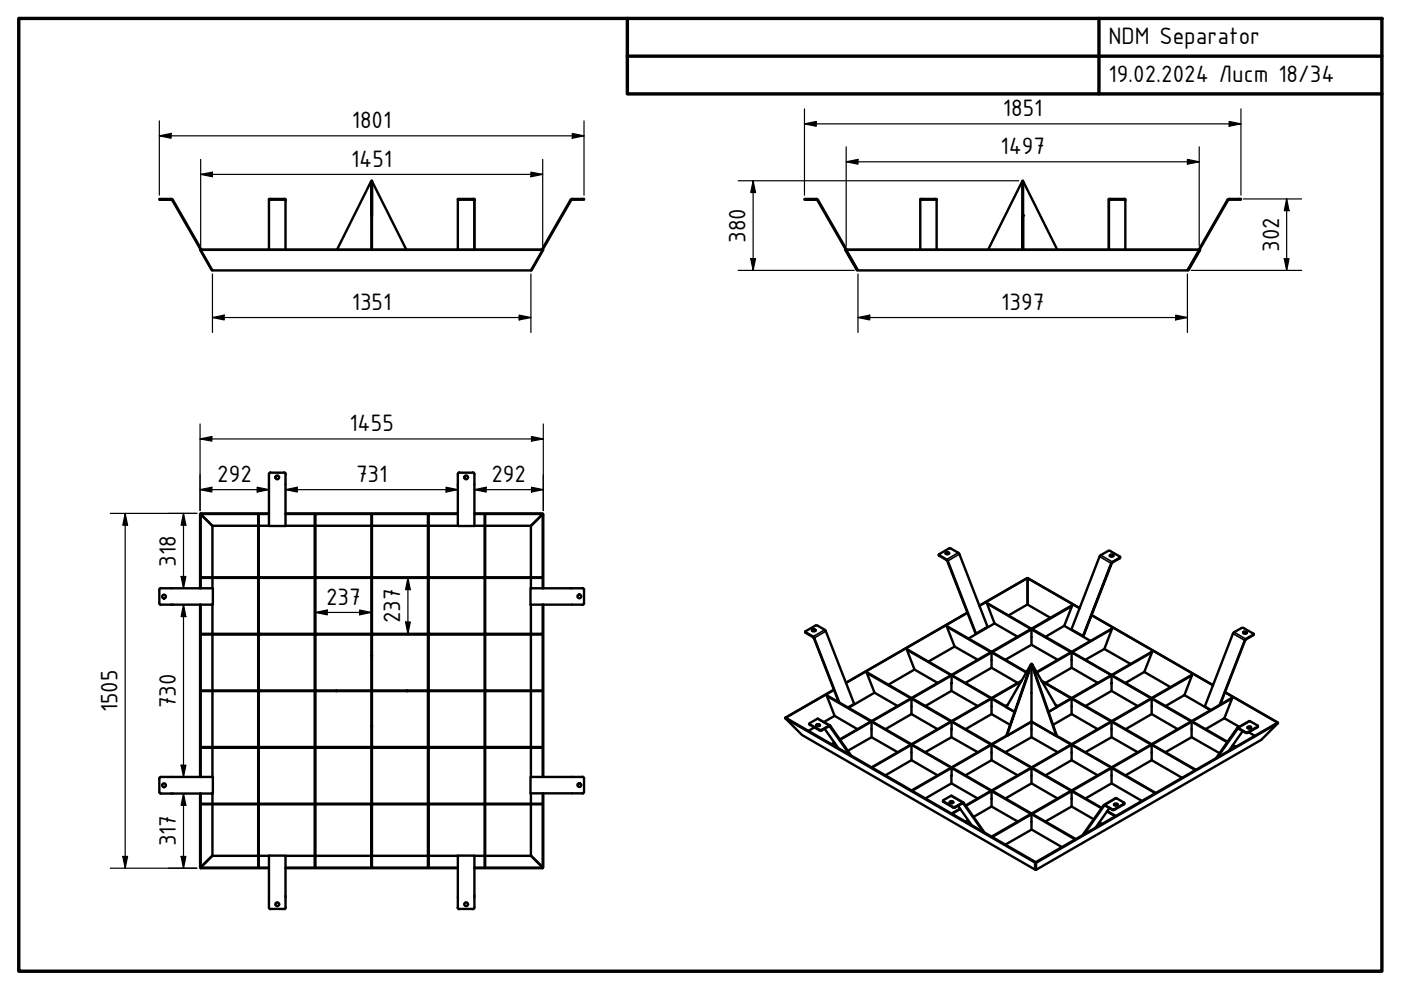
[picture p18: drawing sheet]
<svg xmlns="http://www.w3.org/2000/svg" width="297mm" height="210mm" viewBox="0 0 297 210" stroke-linecap="round" stroke-linejoin="round" font-family="sans-serif">
<defs><g id="words">
<g font-size="5.4">
<text x="235" y="9.4">NDM Separator</text>
<text x="235" y="17.4">19.02.2024 Лист 18/34</text>
<text x="74.6" y="27.2">1801</text>
<text x="212.6" y="24.7">1851</text>
<text x="74.4" y="35.4">1451</text>
<text x="212.1" y="32.7">1497</text>
<text x="158.1" y="51.5" transform="rotate(-90 158.1 51.5)">380</text>
<text x="271.2" y="53.4" transform="rotate(-90 271.2 53.4)">302</text>
<text x="74.6" y="65.7">1351</text>
<text x="212.3" y="65.7">1397</text>
<text x="74.1" y="91.5">1455</text>
<text x="46.1" y="102.2">292</text>
<text x="75.5" y="102.2">731</text>
<text x="104.2" y="102.2">292</text>
<text x="37.3" y="120.1" transform="rotate(-90 37.3 120.1)">318</text>
<text x="69.1" y="128.2">237</text>
<text x="84.9" y="132.1" transform="rotate(-90 84.9 132.1)">237</text>
<text x="24.9" y="151" transform="rotate(-90 24.9 151)">1505</text>
<text x="37.3" y="150.1" transform="rotate(-90 37.3 150.1)">730</text>
<text x="37.3" y="179.5" transform="rotate(-90 37.3 179.5)">317</text>
</g>
</g></defs>
<!-- layer: Visible (ISO) -->
<g fill="none" stroke="#000" stroke-width=".51">
<path d="M36.6 42.4l-.3-.2h-2.5v.1h2.5l.2 .2 6 10.4M36.7 42.4l6 10.5M42.5 52.9l72.6 .1-2.5 4.3h-67.6zM42.5 52.9l-.1 .1 2.6 4.3M42.5 53h72.6M57 42.2h3.5v.1h-3.5zM57 42.3v10.6M60.5 42.3v10.6M78.7 45.8v-7.3l-7.2 14.4M78.7 52.9v-14.6h.2v14.6M78.9 45.8v-7.3l7.2 14.4M97.1 42.2h3.5v.1h-3.5z"/>
<path d="M97.1 42.3v10.6M100.6 42.2v10.7v-10.6M115.1 52.9l.1 .1-2.6 4.3M121.1 42.5l-6 10.4M121.3 42.2h2.5v.1h-2.5M121.3 42.2l-.3 .2-6.1 10.5M121.3 42.3l-.2 .2M173.1 42.3l.2 .2M173.1 42.2l.3 .2 6.1 10.5M173.1 42.2h-2.5v.1h2.5M173.3 42.5l6 10.4M179.2 53l.1-.1 2.5 4.3-.1 .1z"/>
<path d="M179.4 52.9l74.9 .1-2.5 4.3h-69.9zM179.5 53.2h.1M181.8 57.2h.1M195.1 42.2h3.5v.1h-3.5zM195.1 42.3v10.6M198.6 42.3v10.6M209.5 52.9l7.3-14.6 7.4 14.6M216.7 45.7v7.2v-14.4h.2v14.4M235.1 42.2h3.5v.1h-3.5zM235.1 42.3v10.6M235.1 42.2v10.7M238.6 42.3v10.6"/>
<path d="M251.8 57.2h.1M260.2 42.4l-6 10.5M260.6 42.2l-.4 .2M260.6 42.3l-.2 .2-8.6 14.7 .2 .1 2.5-4.3-.2-.1M260.6 42.2h2.5v.1h-2.5M42.5 109h14.5M42.5 109.1v15.6M54.9 111.5h2.1M57 108.9h-14.5l2.5 2.6h9.7M57.3 100.2l-.3 .3v11h3.5v-11M57.4 100.2h2.8M60.3 100.2l.3 .3"/>
<path d="M60.5 111.5h6.2M60.5 108.9h36.6M60.5 109h36.6M66.9 111.5h11.8M78.9 111.5h11.8M90.9 111.5h6.2M97.4 100.2h2.9M97.4 100.2l-.3 .3v11h3.5v-11l-.3-.3M100.6 108.9h14.5l-2.5 2.6h-9.7M100.6 111.5h2.1M100.6 109h14.5M115.1 109.1v15.6"/>
<path d="M199.1 117.5l2.2-1.3 1.9 1 .2 .3 6 15.4-2.5 1.4-5.9-15.4-.3-.3-1.6-.9zM199.1 117.6v.2l1.7 1.1 6.1 15.4M200.5 117.4l.2-.2 .6 .2M200.5 117.2l.3-.1a.29 .29 0 0 1 .4 0 .29 .29 0 0 1 0 .4 .29 .29 0 0 1-.4 0l-.4-.2zM235.3 117.9l.2-.2 .6 .2M235.3 117.7l.3-.1a.29 .29 0 0 1 .4 0 .29 .29 0 0 1 0 .4 .29 .29 0 0 1-.4 0zM237.5 118.1l-.1 .3-1.7 1-6 15.5 5.9-15.5 1.9-1.2v-.2l-2.2-1.2h-.3l-1.7 .9-.2 .3-5.9 15.4 2.4 1.4M34.1 124.7h11v3.5h-11.2l-.1-.3v-2.9M34.1 124.7l-.3 .3M42.4 128.2v36.5M42.5 128.2v36.5M42.8 134.4h72.1v.1h-72.1z"/>
<path d="M42.8 122.4h72.1v.1h-72.1zM45 122.4v-10.9l-2.6-2.4v15.6M45 122.5v2.2M45 128.2v6.2M45 134.5v11.9M54.7 134.4v-11.9h.2v11.9M54.7 122.4v-13.3h.2v13.3M66.7 134.4v-11.9h.2v11.9M66.7 122.4v-13.3h.2v13.3M78.7 134.4v-11.9h.2v11.9M78.7 122.4v-13.3h.2v13.3M78.7 139h.2"/>
<path d="M90.7 134.4v-11.9h.2v11.9M90.7 122.4v-13.3h.2v13.3M102.7 134.4v-11.9h.2v11.9M102.7 122.4v-13.3h.2v13.3M112.6 122.4v-10.9l2.6-2.4v15.6M112.6 122.5v2.2M112.6 128.2v6.2M112.6 134.5v11.9M115.1 128.2v36.5M115.2 128.2v36.5M123.5 124.7l.3 .3M123.5 124.7h-11v3.5h11"/>
<path d="M123.8 125v2.9l-.3 .3M170.7 134l.1 .2 1.8 1.1 5.2 13.6M172.2 133.7l.2-.2 .5 .2M172.3 133.5l.2-.1a.3 .3 0 0 1 .4 0 .3 .3 0 0 1 0 .4 .3 .3 0 0 1-.4 .1l-.3-.2zM192.3 137.8l.1-.1 9.3 5.4zM192.3 137.8l1.6 4.2M200.7 132.9l9.5 5.3-.1 .1zM200.7 132.9l1.7 4.2M202.4 137.1l-5.6 3.2M202.4 137.1l4.9 2.8M209.3 127.9l9.4 5.4zM209.3 127.9l1.6 4.3"/>
<path d="M210.2 139.9v1.7M210.2 138.3l7.4 4.3M210.9 132.2l-5.6 3.2M210.9 132.2l4.9 2.8M217.8 122.6l-10.2 5.8 10.2-5.8v5.6l-4 2.3M217.9 122.6l11 6.4M218.7 135v1.7M218.7 133.4l8.4 4.9 .1-.1-8.4-4.8h-.1v1.7M218.7 136.7l-5.6 3.2M218.7 136.7l5.5 3.2M225.6 132.7l5.6 3.2M225.6 132.7l-3.9 2.3"/>
<path d="M227.2 139.9v1.7M227.2 138.3l8.4 4.9 .1-.1-8.4-4.8-.1 1.7M227.3 128.5l-1.7 4.2M228.9 128.9l-11-6.3v5.6l4.8 2.8M231.4 130.4l25.8 14.9-25.8-14.9M234.1 137.6l5.6 3.2M234.1 137.6l-4 2.3M235.8 133.4l-1.7 4.2M244.3 138.3l-1.7 4.2M263.6 134.2l.2-.2 .6 .2M263.7 134l.2-.1a.29 .29 0 0 1 .4 .1 .29 .29 0 0 1 0 .3 .29 .29 0 0 1-.4 .1l-.3-.1zM265.8 134.5l-.1 .2-1.7 1.1-5.3 13.6"/>
<path d="M42.8 158.4h72.1v.2h-72.1zM45 146.5v11.9M45 158.6v6.1M54.7 146.4v-11.9h.2v11.9M54.7 146.5v11.9M54.9 146.5v11.9M66.7 146.4v-11.9h.2v11.9M66.7 146.5v11.9M66.9 146.5v11.9M71.3 146.4v.1M78.7 146.4v.1M78.7 146.4h-35.9v.1h35.9"/>
<path d="M78.7 146.4v-11.9h.2v11.9M78.7 146.4l.2 .1zM78.7 146.5v11.9M78.7 153.9h.2M78.9 146.5v-.1v.1M78.9 146.5v11.9M78.9 146.5h7.4M78.9 146.4h36v.1h-28.6M86.3 146.4v.1M90.7 146.4v-11.9h.2v11.9M90.7 158.4v-11.9h.2v11.9M102.7 146.4v-11.9h.2v11.9"/>
<path d="M102.7 158.4v-11.9h.2v11.9M112.6 146.5v11.9M112.6 158.6v6.1M166.5 152.2h.1M166.5 152.2v.1M166.5 152.3l53 30.6M171.6 153.4l.1 .3 2.1 1.2h.4l1.7-1 4.3 6.1M172.7 154.2l-1.3 .8M173.1 153.8l.2-.2 .5 .2M173.1 153.6h.6a.32 .32 0 0 1-.1 .4 .32 .32 0 0 1-.4-.1l-.1-.1zM173.7 153.7l-.5 .2M174.8 154.5l2.9 4.1"/>
<path d="M175.3 147.5l1.7 4.3M176 153.8l-2.6-1.4-1.8 1 2.2 1.4h.4l1.8-1 4.5 6.4M176.8 146.2l-10.3 6M176.8 146.3l-10.3 5.9M176.9 157.5l-.6 .3M177 151.8l-2.3 1.3M177 157.5l-.6 .4M177 151.8l4.8 2.8M178 149l-5.4-13.7-.1-.3-1.8-1 .1-.2 2.1-1.2h.4l1.8 1.2 6 15.4-1.3 .8M178.1 156.8l49.1-28.4 .1 .1-49.2 28.4M179.4 144.8l25.7-14.9-25.7 14.9M183.8 142.7l.1-.1 9.4 5.4z"/>
<path d="M183.8 142.7l1.6 4.2M184.8 154.6v1.7M184.8 153l8.3 4.9 .2-.1-8.4-4.8-.1 1.7M184.8 152.9l-9.5-5.4 9.5 5.4M184.8 156.3l-5.1 2.9M184.8 156.3l5.5 3.2M185.4 146.9l-5.5 3.2M185.4 146.9l4.9 2.8M193.3 159.5v1.7M193.3 149.7v1.7M193.3 148.1l8.4 4.8M193.3 149.8v-1.7h.1l8.3 4.8"/>
<path d="M193.3 157.9l8.4 4.8-8.3-4.8h-.1v1.7M193.3 151.4l-5.6 3.2M193.3 151.4l5.5 3.2M193.9 142l-5.6 3.2M193.9 142l4.9 2.8M201.6 143.1v.1M201.7 156.3l-5.5 3.2M201.7 146.5l-5.5 3.2M201.7 146.5l5.6 3.2M201.7 156.3l5.6 3.2M201.8 154.6l-.1 1.7M201.8 143.2l8.4 4.8-8.4-4.8-.1 3.3"/>
<path d="M201.8 153l8.3 4.9 .1-.1-8.4-4.8-.1 1.7M210.2 159.5v1.7M210.2 149.7v1.7M210.2 149.8v-1.7h.2l3 1.7M210.2 140v-1.7h.2l7.2 4.2M210.2 157.9l8.5 4.8zM210.2 157.9v1.7M210.2 151.4l-5.5 3.2M210.2 141.6l-5.5 3.2M210.2 148.1l4.9 2.8M210.2 151.4l4 2.3M210.2 141.6l5.6 3.2"/>
<path d="M213.4 155.9l.1 .1zM213.4 155.9l5.2-15-5.1 15.1M213.4 156l-20.1 11.6M213.7 149.4l-.6 .3M216.5 144.5l-31.6 18.2M216.6 144.3l-31.8 18.4M218.6 140.9l.1 .1v6M218.6 140.8h.2zM218.6 140.8l-5.2 9.2M218.7 154.6v1.7M218.7 153l8.4 4.9 .1-.1-3.2-1.8M218.7 153v1.7"/>
<path d="M218.7 146.9v6.1M218.7 156.3l-5.6 3.2M218.7 153l-25.3 14.7M218.7 153l5.2 3M218.7 156.3l5.5 3.2M218.7 140.9l5.2 15.1M218.8 140.8l5.2 15.1M218.8 140.9l5.2 9-1.7 1 22-12.6-20.3 11.5M219.8 142.5l16-9.1-16 9.2M220.8 144.3l6.4 3.7-6.3-3.5M223.8 149.4l.4 .3M224 155.9l-.1 .1z"/>
<path d="M227.2 149.7v1.7M227.2 159.5v1.7M227.2 157.9l8.5 4.8-8.4-4.8-.1 1.7M227.2 148.1l8.5 4.8M227.2 148.1v1.7M227.2 151.4l-3.9 2.3M227.2 141.6l-5.5 3.2M227.2 148.1h.1l8.4 4.8M227.2 151.4l5.5 3.2M227.2 141.6l5.5 3.2M235.7 143.2v3.3M235.7 154.6v1.7"/>
<path d="M235.7 153l8.4 4.9 .1-.1-8.4-4.8h-.1v1.7M235.7 143.2l8.5 4.8zM235.7 146.5l-5.6 3.2M235.7 156.3l-5.6 3.2M235.7 156.3l5.5 3.2M235.7 146.5l5.5 3.2M242.6 142.5l5.6 3.2M242.6 142.5l-4 2.3M244.2 149.7v1.7M244.2 159.5v1.7M244.2 159.6l.1-1.7 9.2 5.3M244.2 148.1l8.4 4.8"/>
<path d="M244.2 149.8l.1-1.7 8.3 4.8M244.2 151.4l-5.6 3.2M244.2 157.9l9.2 5.4M244.2 151.4l5.5 3.2M251.1 147.4l5.6 3.2M251.1 147.4l-4 2.3M252.6 154.6v1.7M252.6 154.7v-1.7h.2l7.5 4.3M252.6 156.3l-5.5 3.2M252.6 153l7.6 4.4M252.6 156.3l6 3.4M252.7 143.2l-1.6 4.2"/>
<path d="M258.6 149.5l5.3-13.7 .2-.3 1.7-1-2.2-1.4h-.3l-1.6 .9-.3 .3-6 15.5 1.4 .8M259.6 152.3l1.6-4.2-50.8 29.4M259.6 152.3l3.2 1.8M259.6 152.3l-4 2.3M259.7 146.7l11.2 6.5M259.7 146.8l11.1 6.4M261.2 148.1l-51 29.3M261.4 158l.5 .4M261.4 158l.6 .3M262.3 154.3l2.5-1.4 1.9 1-2.2 1.4h-.3l-1.9-1-4.4 6.4M263.5 155l-2.9 4.1M264.5 154.3l.2-.2 .6 .2"/>
<path d="M264.5 154.1a.33 .33 0 0 1 .5-.1 .33 .33 0 0 1 .1 .4h-.6zM264.8 155.3l1.2 .7M266.7 153.9l-.1 .3-2.1 1.2h-.3l-1.8-1-4.3 6.1M270.9 153.2l-.3 .1M271 153.3l-51.3 29.6M33.8 165v3M33.8 165.1l.3-.4h11v3.5h-11l-.3-.3M42.4 168.2v15.7l2.6-2.5v-10.9M42.5 168.2v15.7M42.8 170.4h72.1v.1h-72.1zM45 168.2v2.2M54.7 170.5h.2v13.3h-.2z"/>
<path d="M54.7 170.4v-11.8h.2v11.8M54.7 170.4h.2M66.7 170.5h.2v13.3h-.2zM66.7 170.4v-11.8h.2v11.8M66.7 170.4h.2M78.7 170.5h.2v13.3h-.2zM78.7 170.4v-11.8h.2v11.8M78.7 170.4h.2M90.7 170.5h.2v13.3h-.2zM90.7 170.4v-11.8h.2v11.8M90.7 170.4h.2M102.7 170.5h.2v13.3h-.2z"/>
<path d="M102.7 170.4v-11.8h.2v11.8M102.7 170.4h.2M112.6 168.2v2.2M115.1 168.2v15.7M115.2 168.2v15.7l-2.6-2.5v-10.9M123.5 164.7l.3 .3v2.9l-.3 .3M123.5 164.7h-11v3.5h11M193.3 161.2l-5.6 3.2M193.3 161.2l5.5 3.2M199.9 169.8v.2l2.3 1.3 2-1 4.3 6.1M201.3 170.2l.3-.2 .5 .2M201.3 170a.4 .4 0 0 1 .5-.2 .4 .4 0 0 1 .3 .4l-.5 .1z"/>
<path d="M201.7 166.1l-5.5 3.2M201.7 166.1l5.6 3.2M201.8 164.4l-.1 1.7M201.8 162.8v-.1l8.4 4.9zM201.8 162.8l-.1 1.7M203.1 170.8l2.9 4.1M203.5 171.5l-1.7 1M203.6 171.5l-1.8 1.1M204.3 170.2l-2.5-1.5-1.9 1v.2l2.2 1.2h.3l1.9-.9 4.4 6.3M204.7 170.8l47.9-27.7 .1 .1-47.9 27.7M205.2 173.9l-.5 .3M210.2 169.3v1.7"/>
<path d="M210.2 167.7l8.4 4.9 .1-.1-8.3-4.8h-.2v1.7M210.2 161.2l-5.5 3.2M210.2 171l-3.8 2.2M210.2 161.2l5.6 3.2M210.2 171l5.6 3.2M218.7 164.4v1.7M218.7 174.2v1.7l-5.6 3.2M218.7 162.8l8.5 4.8-8.4-4.9-.1 .1v1.7M218.7 174.3v-1.7h.1l9.3 5.3M218.7 166.1l-5.6 3.2M218.7 166.1l5.5 3.2M218.7 172.6l9.3 5.4"/>
<path d="M218.7 175.9l6.4 3.7M227.2 169.3v1.7M227.2 169.4l.1-1.7 6.3 3.6M227.2 161.2l-5.5 3.2M227.2 171l-5.5 3.2M227.2 161.2l5.5 3.2M227.2 167.7l6.4 3.7M227.2 171l4.7 2.7M233.1 174.4l.5 .3M234.1 170.7l2.4-1.5 1.9 1-2.2 1.4h-.3l-1.8-.9-4.6 6.4M234.7 172.1l1.8 1M234.8 172l1.8 1"/>
<path d="M235.2 171.3l-2.9 4.1M235.7 164.4v1.7M235.7 164.5v-1.7l.1-.1 9.2 5.4M235.7 166.1l-5.6 3.2M235.7 162.8l9.2 5.4M235.7 166.1l6.4 3.7M236.2 170.7l.2-.2 .5 .2M236.3 170.4h.5a.24 .24 0 0 1 .1 .3 .24 .24 0 0 1-.3 .1l-.4-.1zM238.4 170.3v.2l-2.3 1.3-2-1-4.3 6.1M244.2 161.2l-5.6 3.2M244.2 161.2l6.4 3.7M42.5 184h14.5"/>
<path d="M54.7 181.5h-9.7l-2.5 2.6h14.5M54.9 181.5h2.1M57 181.4v11M57 181.4h3.5v11M57 192.4l.3 .4M57.4 192.7h2.8M60.5 181.5h6.2M60.5 184h36.6M60.5 184.1h36.6M60.6 192.4l-.3 .4M66.9 181.5h11.8M78.9 181.5h11.8"/>
<path d="M90.9 181.5h6.2M97 192.4l.3 .4M97.1 181.4v11M97.1 181.4h3.5v11M97.4 192.7h2.8M100.6 181.5h2.1M100.6 184h14.5M100.6 192.4l-.3 .4M102.9 181.5h9.7l2.5 2.6h-14.5M219.5 182.8v1.6zM219.5 182.8l-52.9-30.6-.1 .1 3.6 3.5 49.4 28.6M219.6 182.8l.1 1.6z"/>
<path d="M219.6 182.8l51.3-29.6 .1 .1-3.6 3.6-47.7 27.5"/>
<circle cx="58.8" cy="101.2" r=".4"/>
<circle cx="98.8" cy="101.2" r=".4"/>
<circle cx="34.8" cy="126.5" r=".4"/>
<circle cx="122.8" cy="126.4" r=".4"/>
<circle cx="34.8" cy="166.5" r=".4"/>
<circle cx="122.8" cy="166.4" r=".4"/>
<circle cx="58.8" cy="191.7" r=".4"/>
<circle cx="98.8" cy="191.7" r=".4"/>
</g>
<g fill="#000">
<circle cx="216.9" cy="45.7" r=".25"/>
<circle cx="254.1" cy="53.2" r=".25"/>
<circle cx="54.7" cy="122.4" r=".25"/>
<circle cx="54.7" cy="134.4" r=".25"/>
<circle cx="54.9" cy="122.4" r=".25"/>
<circle cx="54.9" cy="122.5" r=".25"/>
<circle cx="54.9" cy="134.4" r=".25"/>
<circle cx="54.9" cy="134.5" r=".25"/>
<circle cx="66.7" cy="122.4" r=".25"/>
<circle cx="66.7" cy="134.4" r=".25"/>
<circle cx="66.9" cy="134.4" r=".25"/>
<circle cx="66.9" cy="122.4" r=".25"/>
<circle cx="66.9" cy="122.5" r=".25"/>
<circle cx="66.9" cy="134.5" r=".25"/>
<circle cx="78.7" cy="122.4" r=".25"/>
<circle cx="78.7" cy="134.4" r=".25"/>
<circle cx="78.9" cy="134.4" r=".25"/>
<circle cx="78.9" cy="122.4" r=".25"/>
<circle cx="78.9" cy="134.5" r=".25"/>
<circle cx="78.9" cy="122.5" r=".25"/>
<circle cx="90.7" cy="134.4" r=".25"/>
<circle cx="90.7" cy="122.4" r=".25"/>
<circle cx="90.9" cy="122.4" r=".25"/>
<circle cx="90.9" cy="122.5" r=".25"/>
<circle cx="90.9" cy="134.4" r=".25"/>
<circle cx="90.9" cy="134.5" r=".25"/>
<circle cx="102.7" cy="122.4" r=".25"/>
<circle cx="102.7" cy="134.4" r=".25"/>
<circle cx="102.9" cy="134.4" r=".25"/>
<circle cx="102.9" cy="134.5" r=".25"/>
<circle cx="102.9" cy="122.4" r=".25"/>
<circle cx="102.9" cy="122.5" r=".25"/>
<circle cx="210.1" cy="138.3" r=".25"/>
<circle cx="218.6" cy="133.4" r=".25"/>
<circle cx="227.1" cy="138.3" r=".25"/>
<circle cx="54.7" cy="158.4" r=".25"/>
<circle cx="54.7" cy="146.5" r=".25"/>
<circle cx="54.7" cy="146.4" r=".25"/>
<circle cx="54.9" cy="158.6" r=".25"/>
<circle cx="54.9" cy="158.4" r=".25"/>
<circle cx="54.9" cy="146.5" r=".25"/>
<circle cx="54.9" cy="146.4" r=".25"/>
<circle cx="66.7" cy="158.4" r=".25"/>
<circle cx="66.7" cy="146.5" r=".25"/>
<circle cx="66.7" cy="146.4" r=".25"/>
<circle cx="66.9" cy="158.4" r=".25"/>
<circle cx="66.9" cy="158.6" r=".25"/>
<circle cx="66.9" cy="146.4" r=".25"/>
<circle cx="66.9" cy="146.5" r=".25"/>
<circle cx="78.7" cy="146.4" r=".25"/>
<circle cx="78.7" cy="158.4" r=".25"/>
<circle cx="78.7" cy="146.5" r=".25"/>
<circle cx="78.9" cy="158.6" r=".25"/>
<circle cx="78.9" cy="158.4" r=".25"/>
<circle cx="78.9" cy="146.5" r=".25"/>
<circle cx="78.9" cy="146.4" r=".25"/>
<circle cx="90.7" cy="146.5" r=".25"/>
<circle cx="90.7" cy="146.4" r=".25"/>
<circle cx="90.7" cy="158.4" r=".25"/>
<circle cx="90.9" cy="158.6" r=".25"/>
<circle cx="90.9" cy="158.4" r=".25"/>
<circle cx="90.9" cy="146.4" r=".25"/>
<circle cx="90.9" cy="146.5" r=".25"/>
<circle cx="102.7" cy="146.5" r=".25"/>
<circle cx="102.7" cy="158.4" r=".25"/>
<circle cx="102.7" cy="146.4" r=".25"/>
<circle cx="102.9" cy="158.4" r=".25"/>
<circle cx="102.9" cy="158.6" r=".25"/>
<circle cx="102.9" cy="146.5" r=".25"/>
<circle cx="102.9" cy="146.4" r=".25"/>
<circle cx="184.7" cy="153" r=".25"/>
<circle cx="193.1" cy="148.1" r=".25"/>
<circle cx="193.1" cy="157.9" r=".25"/>
<circle cx="201.6" cy="153" r=".25"/>
<circle cx="210.1" cy="148.1" r=".25"/>
<circle cx="218.7" cy="141" r=".25"/>
<circle cx="227.1" cy="157.9" r=".25"/>
<circle cx="235.6" cy="153" r=".25"/>
<circle cx="244.1" cy="157.9" r=".25"/>
<circle cx="244.1" cy="148.1" r=".25"/>
<circle cx="252.6" cy="153" r=".25"/>
<circle cx="54.9" cy="170.5" r=".25"/>
<circle cx="66.9" cy="170.5" r=".25"/>
<circle cx="78.9" cy="170.5" r=".25"/>
<circle cx="90.9" cy="170.5" r=".25"/>
<circle cx="102.9" cy="170.5" r=".25"/>
<circle cx="210.1" cy="167.7" r=".25"/>
<circle cx="218.6" cy="162.7" r=".25"/>
<circle cx="218.6" cy="172.6" r=".25"/>
<circle cx="227.1" cy="167.7" r=".25"/>
<circle cx="235.6" cy="162.7" r=".25"/>
</g>
<!-- layer: Visible Narrow (ISO) -->
<g fill="none" stroke="#000" stroke-width=".34">
<path d="M199.1 117.7v.1M203.2 117.2l-2.5 1.4v.2M203.4 117.5l-2.6 1.4M233.1 118l2.6 1.4M233.4 117.7l2.4 1.4v.2M237.4 118.3v.1M170.8 134v.2M174.9 133.5l-2.5 1.5v.1M175.1 133.8l-2.5 1.5M261.4 134.3l2.6 1.5M261.7 134l2.4 1.5v.1M265.7 134.5v.2"/>
<path d="M171.7 153.6v.1M173.3 152.4l2.5 1.5v.1M173.8 154.7v.2M174.2 154.7v.2M176 153.9h-.1M262.3 154.4h.2M264.1 155.3v.1M264.5 155.3v.1M265 152.9l-2.4 1.5v.1M266.6 154.1v.1M200 169.9v.1M201.6 168.8l2.4 1.4v.1"/>
<path d="M202.1 171.1v.1M202.5 171.1v.1M204.3 170.2l-.2 .1M234 170.7l.2 .1M235.8 171.6v.1M236.3 171.6v.1M236.7 169.3l-2.4 1.5M238.3 170.4v.1"/>
</g>
<!-- layer: Border (ISO) -->
<path d="M4 3.9h289v202h-289zM133 3.9v16h160M133 11.9h160M233 3.9v16" fill="none" stroke="#000" stroke-width=".72"/>
<!-- layer: Dimension (ISO) -->
<g fill="none" stroke="#000" stroke-width=".25">
<path d="M33.8 28.8l2.5-.5v1zM33.8 28.8h90M33.8 25.6v15.8M42.5 37l2.5-.5v1zM42.5 37h72.6M42.5 33.8v18.4M112.6 36.5l2.5 .5-2.5 .5zM115.1 33.8v18.4M121.3 28.3l2.5 .5-2.5 .5zM123.8 25.6v15.8M156.5 38.3h59.5M159.7 38.3l.5 2.5h-1z"/>
<path d="M159.7 38.3v19M170.6 26.3l2.5-.5v1zM170.6 26.3h92.5M170.6 23.1v18.3M179.4 34.3l2.5-.5v1zM179.4 34.3h74.9M179.4 31.1v21.1M251.8 33.8l2.5 .5-2.5 .5zM254.3 31.1v21.1M260.6 25.8l2.5 .5-2.5 .5zM263.1 23.1v18.3M45 58.1v12.4"/>
<path d="M112.6 58.1v12.4M156.5 57.3h24.6M159.2 54.8h1l-.5 2.5zM181.9 58.1v12.4M251.8 58.1v12.4M252.6 57.3h23.4M263.6 42.2h12.4M272.3 54.8h1l-.5 2.5zM272.8 42.2l.5 2.5h-1zM272.8 42.2v15.1M45 67.3l2.5-.5v1zM45 67.3h67.6"/>
<path d="M110.1 66.8l2.5 .5-2.5 .5zM181.9 67.3l2.5-.5v1zM181.9 67.3h69.9M249.3 66.8l2.5 .5-2.5 .5zM42.4 93.1l2.5-.5v.9zM42.4 93.1h72.8M42.4 89.9v18.4M112.7 92.6l2.5 .5-2.5 .4zM115.2 89.9v18.4M23.4 108.9h18.3M26.5 108.9l.6 2.5h-1.1zM26.5 108.9v75.2"/>
<path d="M38.9 108.9l.5 2.5h-1zM38.9 108.9v15.8M42.4 103.8l2.5-.5v1zM42.4 103.8h14.6M54.5 103.3l2.5 .5-2.5 .5zM60.5 103.8l2.5-.5v1zM60.5 103.8h36.6M94.6 103.3l2.5 .5-2.5 .5zM100.6 103.8l2.5-.5v1zM100.6 103.8h14.6M112.7 103.3l2.5 .5-2.5 .5zM38.4 122.2h1l-.5 2.5z"/>
<path d="M38.9 128.2l.5 2.5h-1zM38.9 128.2v36.5M66.9 129.9l2.5-.6v1.1zM66.9 129.9h11.8M76.2 129.3l2.5 .6-2.5 .5zM86 131.9h1l-.5 2.5zM86.5 122.5l.5 2.5h-1zM86.5 122.5v11.9M38.4 162.2h1l-.5 2.5zM38.9 168.2l.5 2.5h-1zM38.9 168.2v15.9M23.4 184.1h18.3"/>
<path d="M26 181.6h1.1l-.6 2.5zM38.4 181.6h1l-.5 2.5z"/>
</g>
<g fill="#000">
<path d="M33.8 28.8l2.5-.5v1zM42.5 37l2.5-.5v1zM112.6 36.5l2.5 .5-2.5 .5zM121.3 28.3l2.5 .5-2.5 .5zM170.6 26.3l2.5-.5v1zM179.4 34.3l2.5-.5v1zM251.8 33.8l2.5 .5-2.5 .5zM260.6 25.8l2.5 .5-2.5 .5zM159.2 54.8h1l-.5 2.5zM159.7 38.3l.5 2.5h-1zM272.3 54.8h1l-.5 2.5zM272.8 42.2l.5 2.5h-1z"/>
<path d="M45 67.3l2.5-.5v1zM110.1 66.8l2.5 .5-2.5 .5zM181.9 67.3l2.5-.5v1zM249.3 66.8l2.5 .5-2.5 .5zM42.4 93.1l2.5-.5v.9zM112.7 92.6l2.5 .5-2.5 .4zM26.5 108.9l.6 2.5h-1.1zM38.9 108.9l.5 2.5h-1zM42.4 103.8l2.5-.5v1zM54.5 103.3l2.5 .5-2.5 .5zM60.5 103.8l2.5-.5v1zM94.6 103.3l2.5 .5-2.5 .5z"/>
<path d="M100.6 103.8l2.5-.5v1zM112.7 103.3l2.5 .5-2.5 .5zM38.4 122.2h1l-.5 2.5zM38.9 128.2l.5 2.5h-1zM66.9 129.9l2.5-.6v1.1zM76.2 129.3l2.5 .6-2.5 .5zM86 131.9h1l-.5 2.5zM86.5 122.5l.5 2.5h-1zM38.4 162.2h1l-.5 2.5zM38.9 168.2l.5 2.5h-1zM26 181.6h1.1l-.6 2.5zM38.4 181.6h1l-.5 2.5z"/>
</g>
<use href="#words"/>
</svg>
